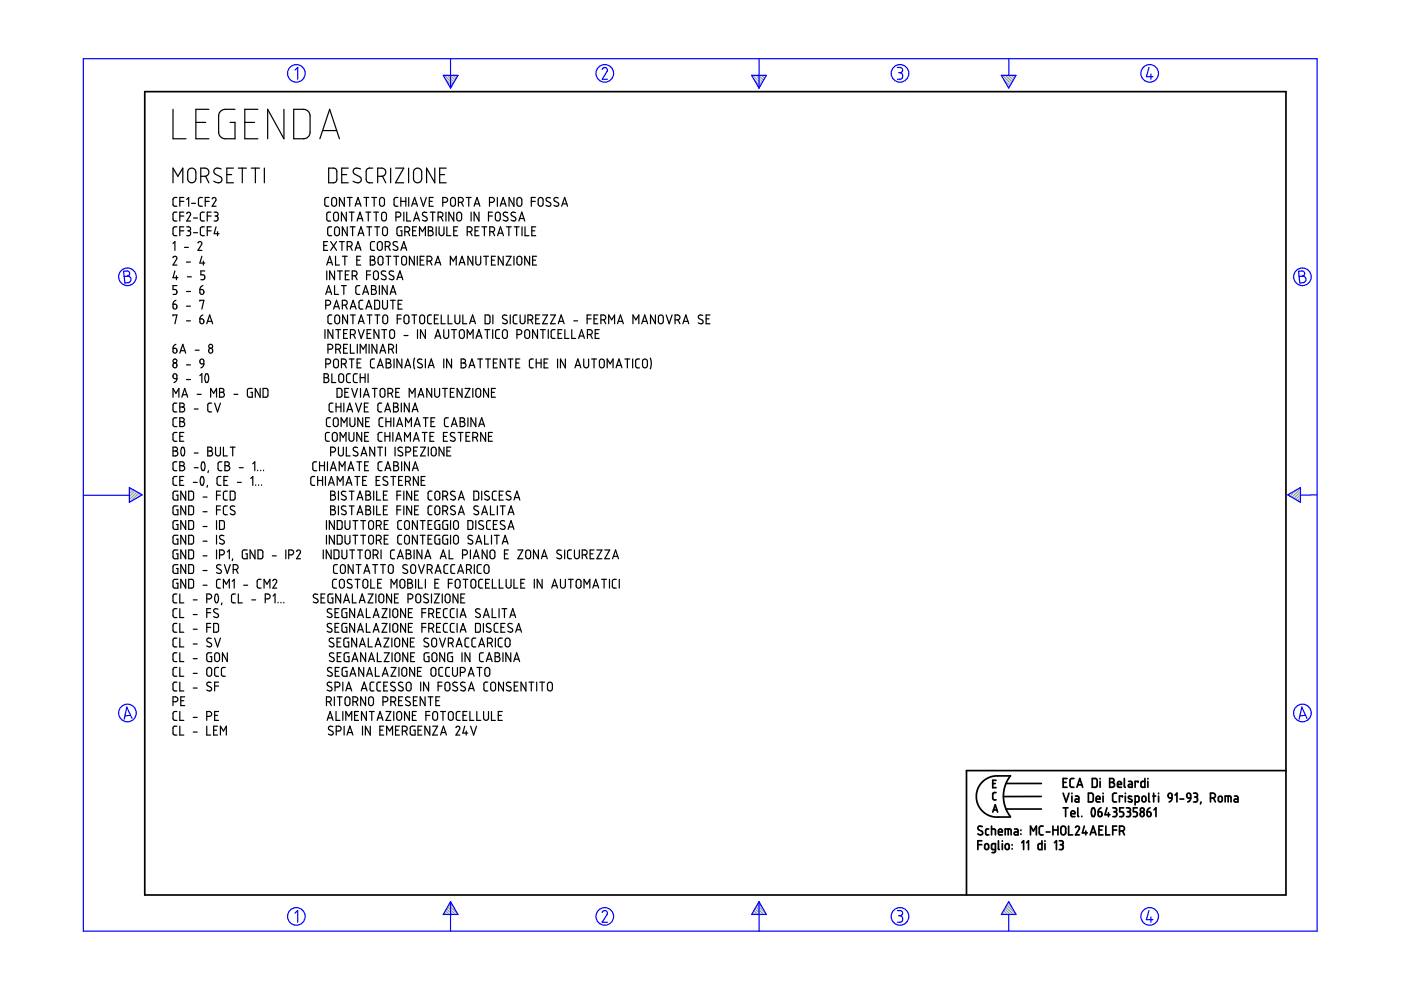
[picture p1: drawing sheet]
<svg xmlns="http://www.w3.org/2000/svg" width="297mm" height="210mm" viewBox="0 0 297 210" stroke-linecap="round" stroke-linejoin="round" font-family="sans-serif">
<g fill="none" stroke="#6c9" stroke-width=".25">
<path d="M94.2 16l1.8 1.8M94.5 16.8l1.3 1.4M94.8 16l1.5 1.4M95.3 18.3l.3 .3M95.5 16l1 1M96.1 16l.6 .6M96.7 16l.3 .2M159.6 16l1.8 1.8M159.9 16.8l1.3 1.4M160.3 16l1.4 1.4M160.7 18.3l.3 .3M160.9 16l1 1"/>
<path d="M161.5 16l.6 .6M162.1 16l.2 .2M212.6 16l1.8 1.8M212.8 16.8l1.3 1.4M213.2 16l1.4 1.4M213.7 18.3l.2 .3M213.8 16l1 1M214.4 16l.7 .6M215.1 16l.2 .2M27.5 103.4h-.1M27.9 103.6l-.5 .4M28.3 103.8l-.9 .9"/>
<path d="M28.7 104.1l-1.3 1.2M29 104.3l-1.6 1.6M29.4 104.5l-1.8 1.9M29.8 104.8l-.8 .8M273.4 104.7l-.3 .3M274.9 103.9l-1.4 1.3M275.7 103.6l-1.8 1.9M275.7 106.1l-.2 .3M275.7 105.5l-.6 .6M275.7 104.9l-1 1M275.7 104.2l-1.4 1.5M94 193.8v.1"/>
<path d="M94.2 193.5l.4 .4M94.4 193.1l.9 .8M94.7 192.7l1.2 1.2M94.9 192.3l1.6 1.6M95.1 191.9l1.9 1.9M95.4 191.5l.8 .8M159.4 193.8v.1M159.6 193.5l.4 .4M159.9 193.1l.8 .8M160.1 192.7l1.2 1.2M160.3 192.3l1.6 1.6M160.5 191.9l1.9 1.9"/>
<path d="M160.8 191.5l.8 .8M212.3 193.8v.1M212.6 193.5l.4 .4M212.8 193.1l.8 .8M213 192.7l1.2 1.2M213.2 192.3l1.6 1.6M213.5 191.9l1.8 1.9M213.7 191.5l.8 .8"/>
</g>
<g fill="none" stroke="#00f" stroke-width=".25">
<path d="M17.7 12.4h261.6v185h-261.6zM62.5 14.9l.6-.6v2.5M94 16h3.1l-1.6 2.7zM95.5 12.4v6.3M127.7 14.7l.5-.4 .5 .3v.5l-1 1.7h1.1M159.4 16h3.1l-1.6 2.7zM160.9 12.4v6.3M190.3 14.3h.7l.3 .3v.6l-.5 .2M190.5 15.4h.3M190.8 15.4l.5 .3v.7l-.3 .4h-.7M212.3 16h3.1l-1.5 2.7zM213.9 12.5v3.5"/>
<path d="M243.6 14.3l-.5 2h1.4M244 15.7v1.1M26.2 57.5l.9-.1 .3 .3 .1 .5-.5 .3 .5 .2 .3 .4-.1 .3-.3 .5-.9 .1zM27 58.5l-.7 .1M275.3 57.5l.9-.1 .3 .3 .1 .5-.5 .3 .5 .2 .3 .4-.1 .4-.2 .3-1 .2zM276.1 58.5l-.7 .1M17.8 105h9.6M27.4 103.4l2.7 1.5-2.7 1.6zM273 104.9l2.7-1.5v3.1zM279.3 104.9l-3.6 .1M27.7 151.7l-1.2 .1M28 152.3l-1.1-2.4-.6 2.6"/>
<path d="M276.8 151.7l-1.2 .1M277.1 152.3l-1.1-2.4-.6 2.6M62.5 193.6l.6-.5v2.4M95.5 191.2v6.2M95.5 191.2l1.6 2.7h-3.1zM127.7 193.5l.1-.3 .5-.1 .5 .4-.1 .4-1 1.6h1.1M160.9 191.2v6.2M160.9 191.2l1.6 2.7h-3.1zM190.3 193.1h.6l.4 .2v.5l-.5 .4M190.5 194.2h.3M190.8 194.2l.5 .3v.7l-.4 .3h-.6M213.9 191.2l1.5 2.7h-3.1z"/>
<path d="M213.9 193.9v3.5M243.6 193.1l-.5 1.9h1.4M244 194.4v1.1"/>
<circle cx="62.8" cy="15.6" r="1.87"/>
<circle cx="128.2" cy="15.6" r="1.87"/>
<circle cx="190.8" cy="15.6" r="1.87"/>
<circle cx="243.8" cy="15.6" r="1.87"/>
<circle cx="27" cy="58.7" r="1.87"/>
<circle cx="276.1" cy="58.7" r="1.87"/>
<circle cx="27" cy="151.2" r="1.87"/>
<circle cx="276.1" cy="151.2" r="1.87"/>
<circle cx="62.8" cy="194.3" r="1.87"/>
<circle cx="128.2" cy="194.3" r="1.87"/>
<circle cx="190.8" cy="194.3" r="1.87"/>
<circle cx="243.8" cy="194.3" r="1.87"/>
</g>
<g fill="none" stroke="#000" stroke-width=".36">
<path d="M30.7 19.4h241.9v170.4h-241.9zM207.3 179.1h.9M208.2 178.3h-.9v1.8M208.3 175.3l-.7-.1-.3 .5 .9 .6 .1 .5-.5 .2-.5-.2M208.9 179l.4-.1 .3 .3v.6l-.3 .3h-.3l-.2-.3zM209.6 175.8h-.4l-.2 .3v.8l.6 .1M210.2 175.8l.8 .1 .1 1.1M210.2 175.2v1.8M210.5 166.1h.5M210.5 172.2l.5-1.6 .5 1.6M210.6 171.7h.8M211.2 168h-.4l-.3 .3v1.1l.7 .2"/>
<path d="M211.2 165.4h-.7v1.6h.7M211.7 176.4h.8l-.2-.6h-.3l-.2 .1-.1 .9 .2 .2h.6M211.7 178.3v1.7l.2 .1M212.5 178.3v.1M212.5 178.9v1.2M213.1 177v-1.2l1.2 .1 .1 1.1M213.2 179l.4-.1 .4 .3v.6l-.3 .3h-.3l-.3-.3zM213.3 166.1h7.5M213.3 171.5h7.5M213.8 175.8v1.2M214.2 164.5h-3.5l-.9 .3-.9 .5-.7 .6-.7 .9-.4 1-.1 1.1 .1 1.1 .4 .9 .7 1 .8 .6 .8 .5 .9 .2h3.5M214.2 164.5l-1 1.7-.5 2.2 .1 1.3 .3 1.3 1.1 2.1"/>
<path d="M214.6 179.1v.1M214.6 179.9v.1M215.1 175.8h.5l.2 .2v1h-.5a.31 .31 0 0 1-.3-.3 .31 .31 0 0 1 .3-.3h.5M216.5 176v.1M216.5 176.8v.1M216.6 178.7l.4-.4v1.8M217.7 178.7l.4-.4v1.8M218.5 177v-1.8l.6 1 .6-1v1.8M220.8 168.9h-8.1M220.9 178.3v1.8h-.7l-.1-.2 .1-.9 .7-.1M221.2 175.2h-.6l-.3 .3 .1 1.3 .8 .2M221.6 178.3v.1"/>
<path d="M221.6 178.9v1.2M221.8 176.4h.8M223.2 175.2v1.8M223.2 176h1.1M223.6 178.7l.4-.4v1.8M224.3 175.2v1.8M224.6 178.3h.6l.2 .2v.4l-.4 .2M224.8 179.1h.2M225 175.4l.5-.2 .4 .3 .1 1.1-.4 .4h-.4l-.3-.3zM225 179.1l.4 .3v.5l-.3 .2h-.5M225.4 165.9h.6M225.4 168.2l.6 1.8 .7-1.8"/>
<path d="M225.4 171.3h1M225.9 171.3v1.8M226.2 165.1h-.8v1.8h.8M226.6 175.2v1.8h.8M227.1 172.5h.8l-.1-.5-.4-.1-.3 .2v.8l.2 .2h.6M227.3 168.2v.1M227.3 168.8v1.2M227.7 165.1h-.6l-.2 .3v1.4l.3 .1h.5M228 168.8h.5l.2 .2v1h-.5a.31 .31 0 0 1-.3-.3 .31 .31 0 0 1 .3-.3h.5M228 175.5l.3-.3 .5 .1v.4l-.8 1.3h.9M228.3 166.9l.6-1.8 .7 1.8M228.5 166.4h.9"/>
<path d="M228.5 171.3v1.7l.2 .1M229.4 173.1h.1M229.9 175.2l-.4 1.4h1M230.2 176.2v.8M230.8 168.2h.7l.3 .3v1.2l-.3 .3h-.7zM231.1 177l.7-1.8 .6 1.8M231.3 176.5h.9M231.6 165.1h.7l.3 .2v1.3l-.2 .3h-.8zM231.6 171.4a.53 .53 0 0 1 .5 .2 .53 .53 0 0 1 .1 .5l-.1 .7a.34 .34 0 0 1-.4 .3 .34 .34 0 0 1-.3-.4v-.6zM232.4 169.4h.8v-.3l-.2-.3-.5 .1-.1 .9 .2 .2h.6M232.8 172.1h.6l.2 .2 .1 .5-.2 .3h-.3l-.3-.1zM233 176h.6"/>
<path d="M233.2 165.1v.1M233.2 165.7v1.2M233.4 171.3l-.4 .3-.2 .5M233.8 175.2h-.8v1.8h.8M233.9 168.2v.1M233.9 168.8v1.2M234.5 175.2v1.8h.8M234.7 171.3l-.4 1.4h1M235 172.3v.8M235.3 165.1h.6l.3 .3-.1 .4-.3 .1 .4 .1 .1 .3-.1 .4-.3 .2h-.6zM235.3 165.9h.5M235.9 176h.8"/>
<path d="M235.9 171.3h.7l.1 .2 .1 .3-.4 .3M236.2 172.1h.2M236.4 172.1l.3 .2 .1 .5-.3 .3h-.6M236.7 168.2h-.5l-.3 .3v1.3l.3 .2h.5M236.7 175.2h-.8v1.8M236.9 166.3h.9l-.2-.5-.3-.1-.3 .1-.1 .9 .2 .2h.7M237.4 176.2h.7l.2-.2 .1-.4-.2-.3-.8-.1v1.8M238 169v-.2h-.7v1.2M238 176.2l.4 .8M238.2 171.3h-.8v.8h.6l.2 .4-.1 .6h-.7M238.4 165.1v1.7l.2 .1M238.6 168.2v.1"/>
<path d="M238.6 168.8v1.2M238.8 171.3h.5l.3 .2v.4l-.3 .2M239.1 172.1h.2M239.3 172.1l.4 .3-.1 .5-.2 .2h-.6M239.3 165.7h.5l.3 .2v1h-.6a.31 .31 0 0 1-.3-.3 .31 .31 0 0 1 .3-.3h.6M239.9 168.9l-.2-.1a.29 .29 0 0 0-.4 .1 .29 .29 0 0 0 .1 .4l.5 .2a.33 .33 0 0 1 0 .5 .33 .33 0 0 1-.5 0l-.2-.1M240.7 170l.7-.1 .1-.9-.2-.2h-.6v1.9M241.1 171.3h-.8v.8h.6l.2 .3-.1 .7h-.7M241.3 165.9v-.2h-.6v1.2M241.9 172.3l.2-.2 .4 .2 .1 .5-.1 .2-.4 .1-.2-.1zM242.2 169l.2-.2 .4 .1 .2 .8-.2 .2-.4 .1-.3-.2zM242.7 165.1v1.8h-.6l-.2-.2 .1-.9 .2-.1h.5"/>
<path d="M243.2 172.1l.7 .2v.7l-.4 .1-.2-.1zM243.4 165.1v.1M243.4 165.7v1.2M243.6 168.2v1.6l.2 .2M243.8 171.3l-.4 .3-.2 .5M244.4 168.8h.6M244.6 168.2v1.8M244.7 171.7l.4-.4v1.8M245.6 168.2v.1M245.6 168.8v1.2M247.7 168.4l.3-.2 .4 .1 .1 .9-.7-.1zM248.5 169.2l-.2 .5-.4 .3"/>
<path d="M249.1 168.6l.4-.4v1.8M250.2 169.4h.8M251.7 168.3l.3-.1 .3 .1 .2 .9h-.6l-.2-.2zM252.5 169.2l-.2 .5-.5 .3M253.1 168.2l.7 .1 .1 .4-.4 .3M253.3 169h.2M253.5 169l.4 .2v.5l-.2 .3h-.6M254.6 170l-.1 .5M256.6 169.2l.9-.1 .2-.3-.1-.4-.4-.2h-.6v1.8M257.3 169.2l.4 .8M258.4 169l.2-.2 .4 .1 .1 .8-.1 .2-.4 .1-.3-.2zM259.8 170v-1.2l1.1 .1 .1 1.1"/>
<path d="M260.4 168.8v1.2M261.7 168.8h.6l.2 .3v.9h-.6a.31 .31 0 0 1-.3-.3 .31 .31 0 0 1 .3-.3h.6M272.6 163.4h-67.7v26.4M211.1 180.1l-.8-.1-.1-.9 .2-.2h.7v1.6l-.3 .2-.5 .1"/>
<circle cx="242.2" cy="171.7" r=".42"/>
</g>
<g fill="none" stroke="#000" stroke-width=".25">
<path d="M36.7 23.2v6.2h2.7M36.7 38.8v-3.2l1 1.8 1.1-1.8v3.2M40.1 35.9l.4-.3 .5 .1 .5 .6v1.8l-.2 .4-.4 .2h-.5l-.6-.5v-1.8zM41.5 26h2.1M42.6 37.4h1l.5-.3 .2-.8-.3-.5-.4-.2h-1v3.2M43.6 37.4l.7 1.4M44.3 23.2h-2.8v6.2h2.8M46.9 35.8l-1.1-.1-.3 .2-.2 .5 .3 .5 1.3 .7 .2 .4-.2 .5-.3 .2-.4 .1-.9-.4M48.1 37h1M49.5 35.6h-1.4v3.2h1.4M49.8 23.2h-2.4l-.5 .2-.4 .5-.1 .6v3.8l.2 .5 .5 .5 .5 .1h2.2v-3.4h-1M50.5 35.6h1.7"/>
<path d="M51.4 35.6v3.2M51.9 26h2.1M53.3 35.6h1.7M54.1 35.6v3.2M54.7 23.2h-2.8v6.2h2.8M56 35.6v3.2M60.2 23.2v6.2l-3.5-6.2v6.2M62.3 23.2l2.5 .1 .4 .2 .4 .5 .1 4.3-.3 .6-.5 .4-2.6 .1zM67.8 29.4l2.1-6.2 2.1 6.2M68.4 27.7h3M69.7 35.6h1.1l.6 .5v2.2l-.5 .4-1.2 .1zM72.5 37h1"/>
<path d="M73.8 35.6h-1.3v3.2h1.3M76.4 35.8l-1-.1-.4 .2-.1 .5 .2 .5 1.4 .7 .1 .4-.1 .5-.4 .2-.4 .1-.8-.4M79 35.6l-.9 .1-.3 .2-.2 .4 .1 2.1 .5 .4h.8M80.1 37.4h1l.5-.3 .2-.8-.3-.5-.4-.2h-1v3.2M81.1 37.4l.7 1.4M82.8 35.6v3.2M83.9 35.6h1.7l-1.7 3.2h1.7M86.6 35.6v3.2M87.8 36l.4-.3 .5-.1 .4 .2 .3 .4v1.9l-.6 .6h-.6l-.5-.5v-1.8zM92.2 35.6v3.2l-1.8-3.2v3.2M93.2 37h1.1M94.6 35.6h-1.4v3.2h1.4"/>
<path d="M36.7 54.6l.3-.3 .4 .2 .1 .4-.8 1.3h.8M36.7 51.6l.4-.4v1.9M37.1 57.4l-.4 1.5h1M37.4 58.5v.8M37.5 41.9h-.5l-.3 .3v1.3l.3 .2h.5M37.5 45h-.5l-.3 .3v1.3l.2 .2 .6 .1M37.5 48.1h-.5l-.3 .3v1.4l.2 .1 .6 .1M38.1 42.7h.9M38.1 45.8h.9M38.1 48.9h.9M39 41.9h-.9v1.8M39 45h-.9v1.9"/>
<path d="M39 48.1h-.9v1.9M39.1 52.5h.8M39.5 55.6h.9M39.6 45.3l.3-.3 .5 .2v.4l-.8 1.3h.8M39.6 48.1h.5l.3 .2v.4l-.4 .2M39.6 42.3l.4-.4v1.8M39.7 58.7h.9M39.8 48.9h.2M40 48.9l.4 .3v.5l-.3 .3h-.5M40.6 43.1h.8M41 46.2h.9M41 49.3h.9"/>
<path d="M42 51.5l.3-.3 .4 .2 .1 .3-.8 1.4h.8M42.8 54.3l-.4 1.5h1M42.9 41.9h-.5l-.3 .3v1.3l.3 .2h.5M43.1 55.4v.8M43.3 45h-.5l-.3 .4v1.2l.2 .2 .6 .1M43.3 48.1h-.5l-.3 .4v1.3l.2 .1 .6 .1M43.4 57.4h-.8v.9h.6l.2 .3-.1 .6-.7 .1M43.5 42.7h.9M43.9 45.8h.9M43.9 48.9h.9M44.4 41.9h-.9v1.8M44.8 45h-.9v1.9"/>
<path d="M44.8 48.1h-.9v1.9M45 42.2l.3-.3 .5 .2v.4l-.8 1.2h.8M45.4 45h.5l.3 .3-.1 .4-.3 .1M45.6 45.8h.2M45.8 45.8l.4 .3v.5l-.3 .2-.5 .1M45.8 48.1l-.4 1.5h1M46.1 49.1v.9M68.6 52h.7M69.3 57.4v1.9M69.3 56.2l.6-1.9 .6 1.9M69.4 55.7h.9M69.5 51.2h-.9v1.9h.9"/>
<path d="M69.7 41.9h-.5l-.3 .3v1.4l.3 .1h.5M70.1 45h-.5l-.3 .3v1.3l.3 .2 .5 .1M70.1 51.2l1.3 1.9M70.3 48.1h-.5l-.3 .4v1.3l.2 .1 .6 .1M70.4 42.1l.5-.2 .4 .3v1.2l-.3 .3-.5-.1-.2-.3zM70.8 45.2l.5-.2 .4 .3 .1 1.1-.4 .4h-.3l-.4-.3zM70.9 57.4v1.9l-1-1.9v1.9M71.1 48.2l.5-.1 .3 .4 .1 1.1-.4 .4-.4-.1-.2-.3-.1-1zM71.1 54.3v1.9h.9M71.4 51.2l-1.3 1.9M71.5 57.4h1.1M72 51.2h1"/>
<path d="M72.1 57.4v1.9M72.5 51.2v1.9M72.6 54.3h1M73 41.9v1.8l-1-1.8v1.8M73.1 54.3v1.9M73.2 58.3h.6M73.4 45v1.9l-1-1.9v1.9M73.6 52.3l.9-.1 .2-.4-.2-.4-.2-.2h-.7v1.9M73.6 41.9h1.1M73.6 48.1v1.9l-1-1.9v1.9M74 45h1.1M74 57.4h-.8v1.9h.8"/>
<path d="M74.1 41.9v1.8M74.3 48.1h1M74.3 52.2l.4 .9M74.6 45v1.9M74.7 58.5h.5l.4-.2 .1-.4-.2-.3-.8-.2v1.9M74.8 48.1v1.9M75.3 43.7l.6-1.8 .6 1.8M75.3 53.1l.6-1.9 .6 1.9M75.3 58.5l.4 .8M75.5 43.2h.9M75.5 52.6h.9M75.6 55.2h.7"/>
<path d="M75.7 46.9l.6-1.9 .6 1.9M75.9 46.3h.9M75.9 50l.6-1.9 .7 1.9M76.1 49.4h.9M76.5 54.3h-.9v1.9h.9M77.2 41.9h1M77.6 45h1M77.7 41.9v1.8M77.7 58.3h.8M77.8 48.1h1M78.1 45v1.9M78.3 48.1v1.9"/>
<path d="M78.5 54.3h.6l.3 .3-.1 .4-.3 .2h.3l.2 .4-.1 .4-.2 .2h-.7zM78.5 55.2h.5M78.5 57.4h-.8v1.9M78.8 41.9h1.1M79.2 45h1.1M79.3 57.7l.5-.3 .4 .4v1.1l-.3 .4-.5-.1-.2-.3zM79.3 41.9v1.8M79.4 51.2h-.6l-.3 .4 .1 1.3 .2 .2h.6M79.4 48.1h1.1M79.8 45v1.9M80 48.1v1.9M80.1 51.4l.6-.2 .3 .4v1.1l-.3 .4-.4-.1-.3-.3z"/>
<path d="M80.3 54.5l.5-.2 .4 .4v1.1l-.4 .4h-.3l-.3-.3v-1.1zM80.6 42l.4-.1 .5 .3v1.1l-.3 .4h-.3l-.4-.3v-1.1zM81 45.2l.5-.2 .4 .3v1.1l-.3 .4h-.3l-.4-.3zM81.2 48.3l.4-.2 .5 .3v1.2l-.3 .4-.4-.1-.3-.3zM81.7 52.3l.9-.2 .1-.4-.2-.4-.8-.1v1.9M81.8 57.6l-.7-.1-.3 .4 .2 .3 .8 .4v.5l-.5 .2-.5-.2M81.8 54.3h1.1M82.3 52.2l.4 .9M82.3 54.3v1.9M83.4 57.6l-.6-.1-.3 .5 .2 .2 .8 .4v.5l-.5 .2-.5-.2M83.5 54.3h1M83.9 46l1-.1 .1-.3-.1-.4-.4-.2h-.6v1.9"/>
<path d="M84 54.3v1.9M84.2 59.3l.6-1.9 .6 1.9M84.3 51.3l-.7-.1-.3 .5 .2 .2 .8 .5v.5l-.3 .2-.7-.2M84.3 58.8h.9M84.4 41.9h-.6l-.3 .3 .1 1.3 .3 .2h.5M85 42.7h1M85 41.9v1.8M85 53.1l.6-1.9 .6 1.9M85.2 52.6h.9M85.2 48.1h-.7l-.3 .3v1.2l.2 .3 .8 .1v-1.1h-.3M85.2 54.5l.6-.2 .4 .4v1l-.4 .5-.4-.1-.2-.3zM85.6 45v1.9"/>
<path d="M85.8 49.1l.9-.1 .2-.3-.1-.4-.3-.2h-.7v1.9M86 41.9v1.8M86.2 45v1.9h.9M86.4 49.1l.5 .9M86.7 41.9v1.8M87.3 43.7l.6-1.8 .6 1.8M87.5 43.2h.8M87.5 48.9h.6M87.7 46.9l.6-1.9 .6 1.9M87.8 54.3v1.9l-1-1.9v1.9M87.9 46.3h.9M88.3 48.1h-.8v1.9h.8"/>
<path d="M88.5 54.3v1.9M88.9 50v-1.9l.7 1 .6-1v1.9M89.1 55.2h.6M89.2 41.9l.6 1.8 .6-1.8M89.9 54.3h-.8v1.9h.8M90.5 45.1l-.6-.1-.3 .5 .1 .2 .8 .4 .1 .5-.4 .3-.6-.2M90.6 55.4h.5l.4-.3 .1-.3-.2-.4-.8-.1v1.9M90.8 48.1h.6l.3 .3v.4l-.4 .1 .3 .1 .2 .3v.4l-.3 .2-.7 .1zM90.8 48.9h.5M91 42.7h.6M91.2 55.4l.4 .8M91.2 45h1.1"/>
<path d="M91.7 45v1.9M91.8 41.9h-.8v1.8h.8M92.2 56.2l.6-1.9 .7 1.9M92.4 55.7h.9M92.5 48.1v1.9M92.9 46l.9-.1 .1-.5-.1-.3-.9-.1v1.9M93.1 48.1v1.4l.1 .3 .4 .2 .5-.3v-1.6M93.5 46l.4 .9M93.9 42.9l.8-.1 .2-.4-.1-.3-.4-.2h-.5v1.8M94.6 45v1.9M94.7 48.1v1.9h.9M95.5 56.2v-1.9l.6 1.1 .6-1.1v1.9"/>
<path d="M95.7 42l.6-.1 .3 .4v1l-.4 .4h-.3l-.3-.3-.1-1.1zM96.2 45v1.9l-1-1.9v1.9M96.2 48.9h.6M96.9 45.2l.5-.2 .4 .3 .1 1.2-.4 .3h-.3l-.3-.2zM97 48.1h-.8v1.9h.8M97.2 42.9l.9-.1 .1-.4-.1-.3-.3-.2h-.6v1.8M97.3 56.2l.7-1.9 .6 1.9M97.5 55.7h.9M97.8 42.9l.4 .8M98.8 41.9h1.1M99.1 49.1h.6l.3-.2 .1-.4-.2-.3-.8-.1v1.9M99.4 41.9v1.8"/>
<path d="M99.7 49.1l.4 .9M99.9 45v1.9M100.2 54.3v1.9l-1-1.9v1.9M100.5 43.7l.6-1.8 .6 1.8M100.7 43.2h.9M100.7 48.9h.6M100.9 54.3v1.5l.4 .4 .5-.2 .1-.2v-1.5M101.6 45v1.9l-1.1-1.9v1.9M101.6 48.1h-.9v1.9h.9M102.2 48.1h1M102.5 54.3h1.1M102.7 48.1v1.9"/>
<path d="M103.1 54.3v1.9M103.6 45.8h.8M103.8 42.9h.6l.3-.2 .1-.4-.1-.3-.9-.1v1.8M103.8 49.1l.9-.1 .2-.4-.1-.3-.3-.2h-.7v1.9M104.2 55.2h.6M104.4 45h-.8v1.9M104.5 49.1l.4 .9M105 54.3h-.8v1.9h.8M105.2 45.1l.6-.1 .2 .3 .1 1.1-.4 .4h-.3l-.3-.3-.1-1.1zM105.5 41.9v1.8M105.5 50l.6-1.9 .6 1.9M105.7 49.4h.9"/>
<path d="M106.1 43.7l.6-1.8 .6 1.8M106.2 43.2h.9M106.7 54.3v1.9l-1.1-1.9v1.9M107.3 54.3h1.1l-1.1 1.9h1.1M107.4 48.1h1M107.6 45.1l-.6-.1-.3 .4 .1 .3 .8 .4 .1 .6-.4 .2-.6-.2M107.9 48.1v1.9M109 41.9v1.8l-1.1-1.8v1.8M109 54.3v1.9M109 48.1h1.1M109.3 45.1l-.7-.1-.2 .5 .1 .2 .8 .5 .1 .4-.4 .3-.6-.2M109.5 48.1v1.9"/>
<path d="M109.7 42.1l.5-.2 .4 .3v1.1l-.3 .4h-.4l-.3-.4zM109.7 54.5l.6-.2 .3 .3v1.1l-.3 .5-.4-.1-.3-.3zM110 46.9l.6-1.9 .7 1.9M110.2 46.3h.9M110.7 48.1v1.9M111.3 48.1v1.9h.8M112.3 54.3v1.9l-1-1.9v1.9M112.6 42.7h.9M112.8 48.9h.6M112.9 55.2h.6M113.5 41.9h-.9v1.8M113.6 48.1h-.8v1.9h.8"/>
<path d="M113.7 54.3h-.8v1.9h.8M114.3 42l.4-.1 .4 .3v1.1l-.3 .4h-.3l-.4-.3v-1.1zM116.7 42l-.6-.1-.3 .4 .2 .3 .7 .4 .1 .5-.3 .2-.7-.2M118.4 42l-.7-.1-.3 .5 .2 .2 .8 .5v.5l-.5 .1-.5-.2M119.1 43.7l.6-1.8 .6 1.8M119.3 43.2h.9M36.7 64.5l.7 .1 .1 .6-.1 .2-.4 .1-.3-.1zM36.7 73.9l.7 .1 .1 .5-.1 .3-.3 .1-.3-.2zM36.7 67v-.2h.8l-.4 1.8M36.7 77.1l.3-.1 .4 .1 .1 .6-.2 .2h-.5zM36.8 79.4l.4-.2 .2 .2 .1 .9-.7-.2-.1-.5zM37.3 63.7l-.4 .3-.2 .5"/>
<path d="M37.3 73l-.4 .3-.2 .6M37.5 60.6h-.8v.8h.5l.3 .3-.2 .7h-.6M38.1 74.9l.7-1.9 .6 1.9M38.3 74.4h.9M39.5 61.8h.9M39.5 64.9h.9M39.5 68h.9M39.5 77.4h.9M41.4 74.3h.8M42.4 61.4l.7 .2 .1 .4-.1 .3-.4 .1-.2-.1zM42.4 67.6l.7 .2 .1 .5-.1 .2-.4 .1-.2-.1zM42.4 63.9v-.2h.8l-.4 1.8"/>
<path d="M42.4 79.7l.4-.5v1.9M42.5 76.3l.3-.2 .3 .2 .1 .9-.7-.2zM43 60.6l-.4 .2-.2 .6M43 66.8l-.4 .3-.2 .5M43.2 77.2l-.1 .4-.5 .4M43.6 79.3a.61 .61 0 0 1 .7 .9l-.2 .6a.35 .35 0 0 1-.4 .3 .35 .35 0 0 1-.2-.5l-.1-.7zM43.8 68.6l.6-1.8 .7 1.8M44 68.1h.9M44.3 74l.3-.1 .4 .1 .1 .5-.2 .3-.3 .1-.3-.2zM68.7 79.2h.6l.3 .3v.3l-.4 .3 .4 .1 .1 .4-.3 .5h-.7zM68.9 69.9v1.9M69.1 64.7l.8-.1 .2-.4-.1-.4-.3-.1h-.6v1.8"/>
<path d="M69.1 77.2l.8-.2 .2-.3-.1-.4-.3-.2h-.6v1.9M69.1 62.4l.6-1.8 .6 1.8M69.2 61.9h.9M69.5 74l.9-.1 .2-.3-.1-.4-.3-.2h-.7v1.9M70.4 66.8h-.6l-.3 .3 .1 1.3 .2 .2h.6M70.4 79.2v1.9h.8M70.6 69.9v1.9l-1.1-1.9v1.9M70.7 65.5l.7-1.8 .6 1.8M70.8 76.3l.6-.2 .3 .4 .1 1.1-.4 .4-.4-.1-.3-.3zM70.9 65h.9M70.9 60.6v1.8h.9M71.1 66.9l.4-.1 .5 .3v1.1l-.3 .4h-.4l-.3-.3v-1z"/>
<path d="M71.2 74l.9-.1 .1-.3-.1-.4-.2-.2h-.7v1.9M71.2 69.9h1M71.7 69.9v1.9M71.8 74l.4 .9M71.9 79.4l.6-.2 .3 .3 .1 1.1-.4 .5-.4-.1-.3-.3zM72.4 77.2l.9-.2 .1-.3-.1-.4-.3-.2h-.6v1.9M72.4 60.6h1M72.6 64.7l.8-.1 .2-.3-.1-.5-.3-.1h-.6v1.8M72.9 70.7h.6M72.9 73.9h.6M72.9 60.6v1.8M73 77.2l.4 .8"/>
<path d="M73.2 64.7l.4 .8M73.7 69.9h-.8v1.9h.8M73.7 73h-.8v1.9h.8M73.7 66.8v1.8l-1.1-1.8v1.8M74 76.1h1.1M74.3 65.5l.6-1.8 .6 1.8M74.3 70.9l.9-.1 .1-.3-.1-.4-.3-.2h-.6v1.9M74.3 79.2h-.5l-.3 .4v1.3l.2 .2h.6M74.3 66.8h1M74.3 73v1.9h.8M74.4 65h.9M74.6 76.1v1.9"/>
<path d="M74.8 66.8v1.8M74.9 70.9l.4 .9M75.7 77h.6M75.8 79.2h-.6l-.3 .3 .1 1.4 .2 .2h.6M75.8 73v1.9M76 68.6l.6-1.8 .6 1.8M76 69.9l.6 1.9 .6-1.9M76.1 68.1h.9M76.3 60.6h-.6l-.3 .4 .1 1.3 .3 .1h.5M76.4 74.9v-1.9l.6 1 .6-1v1.9M76.4 79.2v1.9M76.5 76.1h-.8v1.9h.8"/>
<path d="M76.9 62.4l.6-1.8 .6 1.8M76.9 63.7h-.6l-.2 .3v1.3l.3 .2h.5M77.1 61.9h.9M77.4 79.2v1.9M77.6 65.5l.6-1.8 .6 1.8M77.7 65h1M77.8 66.8h1.1M77.8 70.7h.7M78 79.2v1.9M78.3 73v1.9M78.4 66.8v1.8M78.7 69.9h-.9v1.9h.9"/>
<path d="M78.8 60.6h.6l.3 .3-.1 .4-.3 .1h.2l.3 .4-.1 .4-.2 .2h-.7zM78.8 61.4h.5M79.4 76.1h-.6l-.3 .4 .1 1.3 .2 .2h.6M79.4 63.7h.8l.3 .2v1.3l-.3 .3h-.8zM79.5 66.8h1M79.9 73v1.9l-1-1.9v1.9M80 66.8v1.8M80 78l.6-1.9 .7 1.9M80.2 77.5h.9M80.3 69.9v1.9l-1-1.9v1.9M80.4 60.6v1.8M80.5 74.9l.7-1.9 .6 1.9"/>
<path d="M80.7 74.4h.9M80.9 69.9h1.1M81.1 63.7v1.5l.4 .3 .4-.1 .2-.2v-1.5M81.2 67l.5-.2 .5 .3v1.1l-.3 .4h-.4l-.3-.3zM81.5 69.9v1.9M81.9 76.1h.6l.3 .3v.3l-.4 .3 .3 .1 .2 .3v.2l-.3 .4h-.7zM81.9 77h.5M82.1 60.6v1.8l-1.1-1.8v1.8M82.4 74h.6l.4-.2v-.4l-.1-.2-.9-.2v1.9M82.7 70.1l.5-.2 .4 .3 .1 1.1-.4 .4h-.4l-.3-.3zM82.7 62.4l.6-1.8 .6 1.8M82.8 63.7h1"/>
<path d="M82.9 61.9h.9M83 74l.4 .9M83.3 63.7v1.8M83.5 76.1v1.9M84.1 73v1.9M84.2 67.6h.8M84.4 64.5h.6M85 66.8h-.8v1.8M85.2 76.1v1.9l-1-1.9v1.9M85.3 63.7h-.9v1.8h.9M85.7 71.1h.8M85.8 66.9l.4-.1 .5 .3v1.1l-.3 .4h-.4l-.3-.3v-1z"/>
<path d="M85.8 78l.6-1.9 .7 1.9M86 77.5h.9M87.3 66.8h1.1M87.8 66.8v1.8M87.9 75.9l-.2 .9 .2 1.4M88.5 69.9v1.9M89.1 66.9l.6-.1 .3 .4v1l-.3 .4h-.4l-.3-.3v-1.1zM89.5 76.2l-.7-.1-.3 .5 .3 .3 .7 .4v.5l-.3 .2-.7-.2M90.2 69.9v1.9l-1-1.9v1.9M90.2 76.1v1.9M90.8 78l.6-1.9 .7 1.9M91 77.5h.9"/>
<path d="M91.5 66.8h-.5l-.3 .3v1.3l.3 .2h.5M92.1 67.6h.6M92.2 71.8l.6-1.9 .7 1.9M92.4 71.2h.9M92.9 66.8h-.8v1.8h.8M93.6 66.8v1.8h.8M94.1 69.9v1.5l.4 .4 .4-.1 .2-.3v-1.5M94.1 76.1v1.9M95 66.8v1.8h.8M95.7 76.1v1.9l-1-1.9v1.9M95.7 69.9h1.1M96.3 69.9v1.9"/>
<path d="M96.5 66.8v1.4l.1 .3 .3 .1h.4l.2-.3v-1.5M97.5 70.1l.5-.2 .4 .3v1.2l-.3 .3-.3 .1-.4-.3zM97.8 76.1h.6l.3 .2v.4l-.4 .3 .3 .1 .2 .2-.1 .4-.2 .3h-.7zM97.8 77h.5M98.1 66.8v1.8h.9M99.1 71.8v-1.9l.6 1 .6-1v1.9M99.4 78l.7-1.9 .6 1.9M99.6 68.6l.6-1.8 .6 1.8M99.6 77.5h.9M99.8 68.1h.8M100.9 71.8l.7-1.9 .6 1.9M101.1 71.2h.9"/>
<path d="M101.3 76.1h1M101.8 76.1v1.9M102.8 69.9h1M102.8 66.8h.8l.3 .3v1.2l-.3 .3h-.8zM103 76.1h1M103.3 69.9v1.9M103.5 76.1v1.9M104.5 69.9v1.9M104.5 66.8v1.8M104.6 77h.6M105.5 76.1h-.9v1.9h.9M105.9 69.9h-.5l-.3 .4v1.2l.2 .2 .6 .1"/>
<path d="M106.6 70.1l.5-.2 .4 .4 .1 1.1-.3 .3-.4 .1-.3-.4zM107.1 76.1v1.9l-1-1.9v1.9M107.5 66.9l-.6-.1-.3 .1-.1 .4 .2 .2 .8 .5v.5l-.5 .1-.5-.1M107.7 76.1h1.1M108.2 66.8v1.8M108.2 76.1v1.9M109.4 77h.6M109.6 70.9l.9-.1 .1-.3-.1-.4-.3-.2h-.6v1.9M109.6 66.8h-.4l-.4 .3 .1 1.4 .2 .1h.5M110.2 76.1h-.8v1.9h.8M110.3 66.8v1.5l.4 .3h.4l.2-.3v-1.5M111.4 70.1l.4-.2 .5 .4v1.1l-.3 .3-.4 .1-.3-.4v-1z"/>
<path d="M111.9 67.8l.9-.1 .2-.3-.2-.5-.9-.1v1.8M112.5 67.8l.5 .8M113.1 76.1h-.6l-.3 .3 .1 1.4 .2 .2h.6M113.6 67.6h.6M113.7 77h1M113.7 76.1v1.9M114 69.9v1.9l-1.1-1.9v1.9M114.4 66.8h-.8v1.8h.8M114.6 69.9h1M114.7 76.1v1.9M115 66.8h1.1l-1.1 1.8h1.1M115.1 69.9v1.9"/>
<path d="M115.4 77h.6M116.2 76.1h-.8v1.9h.8M116.2 69.9v1.9M116.7 66.8h1.1l-1.1 1.8h1.1M117.7 69.9h-.5l-.3 .4v1.2l.2 .2 .6 .1M118.2 76.1v1.9M118.3 70.7h.6M118.4 68.6l.6-1.8 .6 1.8M118.5 68.1h.9M119.1 69.9h-.8v1.9h.8M119.8 69.9v1.9h.8M119.9 76.1v1.9l-1.1-1.9v1.9"/>
<path d="M121.2 69.9v1.9h.8M121.6 68h.9M121.9 78l.6-1.9 .6 1.9M122.1 77.5h.9M122.7 71.8l.6-1.9 .6 1.9M122.9 71.2h.8M123.8 76.1v1.5l.1 .2 .3 .2 .4-.1 .2-.3v-1.5M124.5 67.6h.8M124.5 70.9l.9-.1 .2-.3-.2-.5-.9-.1v1.9M125.2 70.9l.4 .9M125.3 66.8h-.8v1.8M125.4 76.1h1.1"/>
<path d="M125.9 67.6h.7M125.9 76.1v1.9M126.2 70.7h.6M126.8 66.8h-.9v1.8h.9M127 69.9h-.8v1.9h.8M127.3 76.2l.4-.1 .4 .4v1.1l-.3 .4-.5-.1-.2-.3v-1zM127.4 67.8h.7l.3-.2v-.5l-.2-.3h-.8v1.8M128 67.8l.4 .8M128.7 78v-1.9l.7 1.1 .6-1.1v1.9M129.1 68.6v-1.8l.6 1 .6-1v1.8M130.6 78l.6-1.9 .7 1.9M130.8 77.5h.9"/>
<path d="M130.9 68.6l.7-1.8 .6 1.8M131.1 68.1h.9M132.5 76.1h1M133 76.1v1.9M134.1 76.1v1.9M134.2 68.6v-1.8l.6 1 .6-1v1.8M135.6 76.1h-.5l-.3 .3v1.4l.2 .2h.6M136.1 68.6l.6-1.8 .6 1.8M136.2 68.1h.9M136.4 76.2l.5-.1 .3 .3v1.2l-.3 .4-.5-.1-.2-.3v-1.1zM137.9 75.9l.2 1-.2 1.3M139 66.8v1.8l-1.1-1.8v1.8"/>
<path d="M139.7 67l.5-.2 .4 .3v1.1l-.3 .4h-.4l-.3-.3zM141.2 66.8l.7 1.8 .6-1.8M143.1 67.8h.7l.3-.2v-.5l-.2-.3h-.8v1.8M143.7 67.8l.5 .8M144.8 68.6l.6-1.8 .6 1.8M144.9 68.1h1M149 66.9l-.6-.1-.3 .2v.3l.9 .7v.5l-.5 .1-.4-.1M149.7 67.6h.6M150.5 66.8h-.8v1.8h.8M36.7 94.8h.6l.3 .3-.1 .4-.3 .1 .5 .4v.4l-.3 .2-.7 .1zM36.7 84.2v-1.8l.6 1 .6-1v1.8M36.7 95.6h.5"/>
<path d="M37.5 80.3l-.1 .5-.5 .3M37.5 85.5h-.6l-.2 .3v1.4l.8 .1M37.5 88.6h-.5l-.3 .3v1.4l.3 .1h.5M37.5 91.7h-.5l-.3 .3 .1 1.4 .7 .2M37.5 97.9h-.5l-.3 .3v1.3l.2 .3h.6M38.1 85.5h.7l.3 .3-.1 .3-.3 .2 .2 .1 .3 .3-.1 .4-.3 .2h-.7zM38.1 88.6h.7l.3 .3-.1 .3-.3 .2 .3 .1 .2 .3-.1 .4-.3 .2h-.7zM38.1 97.9h.7l.3 .3-.1 .4-.3 .1 .3 .2 .2 .3-.3 .6h-.8zM38.1 86.3h.6M38.1 89.4h.6M38.1 92.5h.7M38.1 98.7h.6"/>
<path d="M38.5 94.9a.59 .59 0 0 1 .7 .8l-.1 .7a.36 .36 0 0 1-.5 .2 .36 .36 0 0 1-.2-.5l-.1-.5zM38.5 84.2l.7-1.8 .6 1.8M38.7 83.7h.9M39 91.7h-.9v1.9h.9M39.5 80.5h.9M41.2 86.7h.8M41.2 96.1h.8M41.2 99.2h.8M41.8 83.6h.9M42.8 98a.55 .55 0 0 1 .6 .2 .55 .55 0 0 1 .1 .6l-.1 .6a.37 .37 0 0 1-.5 .4 .37 .37 0 0 1-.2-.5v-.7zM44 94.8h.6l.4 .3-.1 .4-.3 .1 .3 .2 .2 .3-.3 .5-.8 .1zM44 95.6h.6"/>
<path d="M44.2 99.8l-.1 .4M44.7 84.2v-1.8l.6 1 .6-1v1.8M44.9 85.5h-.6l-.3 .3 .1 1.4 .8 .1M45.5 85.5l.6 1.8 .6-1.8M45.7 94.8v1.4l.4 .5 .4-.1 .2-.2v-1.6M46.5 82.4h.7l.2 .2v.4l-.3 .2 .4 .2 .1 .3-.4 .5h-.7zM46.5 83.2h.6M47.1 97.9h-.6l-.3 .3v1.3l.3 .3h.6M47.4 94.8v1.9h.8M47.7 97.9h.6l.3 .2-.1 .5-.3 .1 .3 .2 .2 .4-.3 .5h-.7zM47.7 98.7h.5M48.8 94.8h1"/>
<path d="M49.3 94.8v1.9M49.6 83.6h.8M50.7 99.2h.9M53.5 82.4h-.8l-.2 .2v1.2l.2 .4h.8v-1h-.3M53.6 98.3l.4-.4v1.9M54.6 99.7v.1M55.2 82.4v1.8l-1.1-1.8v1.8M55.3 99.7v.1M55.8 82.4h.7l.3 .3v1.2l-.3 .3h-.7zM55.9 99.7v.1M67.1 97.9h-.5l-.3 .3v1.3l.2 .3h.6M67.8 98.7h1"/>
<path d="M67.8 97.9v1.9M68.7 80.1h.5M68.8 97.9v1.9M69.4 97.9v1.9M69.8 91.7h-.5l-.3 .4v1.2l.3 .3h.5M70 88.6h-.6l-.2 .3v1.2l.3 .3h.5M70 99.8l.7-1.9 .6 1.9M70.1 95.8l.9-.1 .1-.3-.1-.4-.3-.2h-.6v1.9M70.2 99.3h.9M70.6 85.5h-.6l-.2 .3 .1 1.4 .7 .1M70.6 91.8l.5-.1 .4 .4v1.1l-.4 .4-.4-.1-.2-.3v-1.1zM70.8 88.8l.5-.2 .4 .3v1.1l-.4 .4-.5-.1-.1-.2z"/>
<path d="M71.2 86.3h1.1M71.2 85.5v1.8M71.5 82.4h.7l.3 .2v1.2l-.3 .4h-.7zM71.8 94.8v1.4l.3 .5 .5-.1 .2-.2v-1.6M71.9 99.8v-1.9l.6 1.1 .7-1.1v1.9M72.1 93.6v-1.9l.6 1 .7-1v1.9M72.3 85.5v1.8M72.3 90.4v-1.8l.7 1 .6-1v1.8M72.9 85.5v1.8M73.1 83.2h.6M73.4 94.8v1.9h.9M73.5 87.3l.6-1.8 .7 1.8"/>
<path d="M73.7 86.8h.9M73.8 99.8l.6-1.9 .6 1.9M73.9 82.4h-.8v1.8h.8M74 99.3h.9M74 91.7v1.5l.4 .4 .4-.1 .2-.3v-1.5M74.2 88.6v1.5l.4 .3h.4l.2-.3v-1.5M74.6 82.4l.6 1.8 .6-1.8M75.4 85.5l.6 1.8 .6-1.8M75.6 97.9h1.1M75.8 94.9l-.6-.1-.3 .4 .1 .3 .8 .5v.5l-.5 .2-.4-.2M76.2 97.9v1.9M76.4 80.1h1"/>
<path d="M76.4 82.4v1.8M76.5 96.7l.7-1.9 .6 1.9M76.7 91.7v1.9l-1.1-1.9v1.9M76.7 96.2h.9M76.9 88.6v1.8l-1-1.8v1.8M77 84.2l.7-1.8 .6 1.8M77.2 83.7h.9M77.3 86.3h.6M77.3 92.5h.6M77.3 98.7h.6M77.5 89.4h.6M78.1 85.5h-.8v1.8h.8"/>
<path d="M78.1 91.7h-.8v1.9h.8M78.1 97.9h-.8v1.9h.8M78.4 88.6h-.9v1.8h.9M78.9 82.4h1.1M79.4 82.4v1.8M79.4 94.8v1.9l-1-1.9v1.9M80.1 94.8h1M80.6 94.8v1.9M80.7 82.5l.5-.1 .4 .3v1.1l-.3 .4h-.4l-.3-.3zM80.9 85.5h-.5l-.3 .3 .1 1.3 .2 .2h.5M81 91.7h-.5l-.3 .4 .1 1.3 .7 .2M81 97.9h-.5l-.3 .4v1.2l.3 .3h.5"/>
<path d="M81.2 88.6h-.6l-.2 .3 .1 1.4 .2 .1h.5M81.6 87.3l.6-1.8 .6 1.8M81.6 91.7v1.9M81.6 92.5h1.1M81.6 99.8l.7-1.9 .6 1.9M81.7 94.8v1.9M81.7 86.8h.9M81.8 99.3h.9M81.8 89.4h1.1M81.8 88.6v1.8M82.3 83.4l.8-.2 .2-.4-.2-.3-.8-.1v1.8M82.7 91.7v1.9"/>
<path d="M82.9 88.6v1.8M82.9 83.4l.4 .8M83.3 91.7v1.9M83.4 85.5h.7l.2 .2v.5l-.4 .1 .4 .1 .2 .3-.1 .4-.3 .2h-.7zM83.4 86.3h.5M83.5 97.9h.6l.3 .3v.4l-.4 .1 .3 .2 .2 .3-.3 .6h-.7zM83.5 88.6v1.8M83.5 98.7h.5M83.8 94.8v1.9M83.9 83.2h.6M83.9 93.6l.6-1.9 .7 1.9M84.1 93h.9"/>
<path d="M84.1 90.4l.6-1.8 .7 1.8M84.3 89.9h.9M84.7 82.4h-.8v1.8h.8M85.1 85.5v1.8M85.2 97.9v1.9M85.3 94.9l-.6-.1-.3 .5 .1 .2 .8 .5v.5l-.5 .2-.4-.2M85.8 93.6v-1.9l.6 1 .6-1v1.9M86 90.4v-1.8l.6 1 .6-1v1.8M86 95.8l.9-.1 .2-.4-.1-.3-.4-.2h-.6v1.9M86.8 84.2v-1.8l.6 1 .6-1v1.8M86.8 85.5v1.8l-1.1-1.8v1.8M86.8 97.9v1.9l-1-1.9v1.9"/>
<path d="M87.4 87.3l.6-1.8 .6 1.8M87.4 99.8l.7-1.9 .6 1.9M87.5 86.8h1M87.6 99.3h.9M87.7 93.6l.6-1.9 .6 1.9M87.7 95.6h.6M87.8 93h.9M87.8 90.4l.7-1.8 .6 1.8M88 89.9h.9M88.5 94.8h-.8v1.9h.8M88.6 84.2l.7-1.8 .6 1.8M88.8 83.7h.9"/>
<path d="M89.2 94.8h1l-1 1.9h1M89.5 91.7h1.1M89.7 88.6h1.1M90 91.7v1.9M90.2 88.6v1.8M90.8 94.8v1.9M91.2 92.5h.6M91.4 89.4h.6M91.5 82.4v1.8l-1-1.8v1.8M91.5 95l.5-.2 .4 .3 .1 1.2-.4 .3h-.4l-.3-.3zM92 91.7h-.8v1.9h.8M92.2 82.4v1.4l.4 .4 .4-.1 .2-.3v-1.4"/>
<path d="M92.2 88.6h-.8v1.8h.8M93.8 82.4h1M94 92.5h.7M94.1 94.8v1.9l-1-1.9v1.9M94.3 82.4v1.8M94.7 95.6h.7M94.8 91.7h-.8v1.9h.8M95.1 88.6h-.7l-.2 .3 .1 1.4 .3 .1h.5M95.5 83.2h.6M95.6 94.8h-.9v1.9h.9M95.7 90.4l.6-1.8 .6 1.8M95.9 89.9h.9"/>
<path d="M96.3 82.4h-.8v1.8h.8M96.4 91.8l-.6-.1-.3 .2v.3l.9 .7v.5l-.5 .2-.4-.3M97.1 91.7h1.1M97.6 88.6h.6l.3 .2-.1 .5-.3 .1 .3 .2 .2 .3-.1 .3-.3 .2h-.6zM97.6 89.4h.5M97.7 91.7v1.9M98 82.4v1.8l-1.1-1.8v1.8M98.6 82.4h1l-1 1.8h1M98.8 92.5h.6M99.2 88.6v1.8M99.6 91.7h-.8v1.9h.8M100.2 92.7l.9-.1 .2-.2-.1-.5-.4-.2h-.6v1.9"/>
<path d="M100.2 82.4v1.8M100.9 88.6v1.8l-1.1-1.8v1.8M100.9 92.7l.4 .9M101 82.5l.5-.1 .4 .3v1.1l-.3 .4h-.5l-.2-.4zM101.5 90.4l.6-1.8 .6 1.8M101.7 89.9h.9M103 91.7v1.9l-1.1-1.9v1.9M103.6 82.4v1.8l-1.1-1.8v1.8M103.6 92.5h.6M104.2 83.2h.6M104.4 91.7h-.8v1.9h.8M105 82.4h-.8v1.8h.8"/>
<path d="M37.5 101h-.5l-.3 .3v1.4l.2 .2h.6M37.7 104.1l-.7 .1-.3 .3v1.2l.1 .2 .9 .1v-1h-.3M37.7 107.3h-.7l-.3 .3v1.2l.1 .3h.9v-1h-.3M37.7 110.4h-.7l-.3 .3v1.2l.1 .3h.9v-1h-.3M37.7 113.5h-.7l-.3 .3v1.2l.3 .4h.7v-1.1h-.3M37.7 116.6h-.7l-.3 .3v1.3l.3 .3h.7v-1.1h-.3M37.7 119.7h-.7l-.3 .3v1.3l.3 .3h.7v-1.1h-.3M38.1 101.9h.7M39 101h-.9v1.9h.9M39.4 104.1v1.9l-1.1-1.9v1.9M39.4 107.3v1.8l-1.1-1.8v1.8M39.4 110.4v1.8l-1.1-1.8v1.8"/>
<path d="M39.4 113.5v1.9l-1.1-1.9v1.9M39.4 116.6v1.9l-1.1-1.9v1.9M39.4 119.7v1.9l-1.1-1.9v1.9M40 104.1l.8 .1 .2 .2v1.2l-.3 .4h-.7zM40 107.3h.7l.3 .2v1.2l-.3 .4h-.7zM40 110.4h.7l.3 .3v1.1l-.2 .4h-.8zM40 113.5h.7l.3 .3v1.2l-.2 .3-.8 .1zM40 116.6h.8l.2 .3v1.2l-.2 .3-.8 .1zM40 119.7h.8l.2 .3v1.2l-.2 .4h-.8zM41 102.3h.8M42.7 101.1l.2-.1 .2 .3 .2 .5-.1 .7a.37 .37 0 0 1-.5 .4 .37 .37 0 0 1-.2-.6v-.8zM43.1 105.4h.8"/>
<path d="M43.1 108.5h.8M43.1 111.6h.8M43.1 114.7h.8M43.1 117.9h.8M44 102.9l-.1 .4M45.9 110.4v1.8M45.9 113.5v1.9M45.9 116.6v1.9M45.9 105h.8M45.9 108.1h.8M46.5 110.4h.8l.3 .3v1.1l-.2 .4h-.9zM46.5 117.6l.9-.1 .2-.4-.1-.3-.3-.2h-.7v1.9"/>
<path d="M46.7 104.1h-.8v1.9M46.7 107.3h-.8v1.8M46.8 101h-.5l-.3 .4 .1 1.3 .1 .2h.6M46.8 119.8l-.6-.1-.2 .1-.1 .4 .2 .3 .7 .4 .1 .5-.5 .2-.5-.2M47.5 113.6l-.7-.1-.3 .5 .9 .6 .1 .6-.5 .2-.5-.3M47.5 101.9h.6M47.6 119.7l.6 1.9 .6-1.9M48.2 104.1l-.5 .1-.3 .3v1.3l.2 .2h.6M48.2 107.3h-.6l-.2 .3v1.4l.8 .1M48.2 117l.4-.4v1.9M48.3 101h-.8v1.9h.8M48.8 104.1l.8 .1 .2 .2v1.3l-.2 .3h-.8z"/>
<path d="M49.3 118.5l-.1 .4M49.8 107.4l-.7-.1-.3 .4 .2 .4 .8 .4v.4l-.5 .2-.5-.2M50.3 102.3h.9M52.4 116.6h-.7l-.3 .3v1.3l.3 .3h.7v-1.1h-.3M53.2 101.5l.4-.5v1.9M54.1 116.6v1.9l-1.1-1.9v1.9M54.2 102.8v.1M54.7 116.6h.8l.2 .3v1.2l-.2 .3-.8 .1zM54.8 102.8v.1M55.5 102.8v.1M57.7 117.9h.9M60.6 116.6v1.9"/>
<path d="M61.2 117.6l.9-.1 .2-.4-.2-.3-.3-.2h-.6v1.9M62.9 116.9l.3-.3 .5 .2v.4l-.8 1.3h.8M66.7 101h-.5l-.3 .4 .1 1.3 .1 .2h.6M67.4 101.9h1M67.4 101v1.9M68.4 101v1.9M68.5 116.6v1.9M69 101v1.9M69.2 110.4v1.8M69.2 113.5v1.9M69.6 102.9l.7-1.9 .6 1.9M69.8 102.4h.9"/>
<path d="M70.1 104.1l.6 .1 .3 .2-.1 .5-.3 .1 .4 .1 .1 .3v.4l-.3 .2h-.7zM70.1 107.3h.6l.3 .2-.1 .5-.3 .1 .4 .2 .1 .2v.3l-.3 .3h-.7zM70.1 105h.5M70.1 108.1h.5M70.2 116.6v1.9l-1-1.9v1.9M70.8 116.6h.8l.2 .3 .1 1.3-.3 .2-.8 .1zM70.9 110.4v1.8l-1.1-1.8v1.8M70.9 113.5v1.9l-1.1-1.9v1.9M71.5 110.4h.7l.3 .2v1.3l-.2 .3h-.8zM71.5 113.5h.7l.3 .2v1.3l-.2 .3-.8 .1zM71.5 102.9v-1.9l.6 1.1 .6-1.1v1.9M71.5 119.7h-.4l-.4 .4 .1 1.2 .2 .3h.5"/>
<path d="M71.8 104.1v1.9M71.8 107.3v1.8M72.3 119.9l.5-.2 .4 .4v1l-.3 .5h-.4l-.3-.4zM72.5 116.6v1.5l.4 .4 .4-.1 .2-.3v-1.5M73.2 110.4v1.4l.4 .4h.4l.2-.3v-1.5M73.2 113.5v1.5l.4 .4 .4-.1 .2-.3v-1.5M73.3 104.2h-.6l-.3 .5 .9 .6 .1 .5-.4 .2-.6-.2M73.3 107.4l-.7-.1-.2 .5 .2 .3 .7 .3 .1 .5-.5 .2-.5-.2M73.4 102.9l.6-1.9 .6 1.9M73.5 102.4h.9M74 104.1h1.1M74 107.3h1.1"/>
<path d="M74.1 116.6h1.1M74.6 104.1v1.9M74.6 107.3v1.8M74.7 116.6v1.9M74.8 110.4h1.1M74.8 113.5h1.1M74.9 119.7v1.9l-1.1-1.9v1.9M75.2 101h1.1M75.3 110.4v1.8M75.3 113.5v1.9M75.5 119.7h1M75.7 106l.6-1.9 .6 1.9"/>
<path d="M75.7 109.1l.6-1.8 .6 1.8M75.8 101v1.9M75.8 116.6h1.1M75.9 105.5h.9M75.9 108.6h.9M76 119.7v1.9M76.3 116.6v1.9M76.5 110.4h1M76.5 113.5h1M76.9 101.9h.6M77 110.4v1.8M77 113.5v1.9"/>
<path d="M77.6 116.8l.5-.2 .4 .4v1l-.3 .4h-.4l-.3-.3zM77.6 104.1l.6 .1 .3 .2-.1 .5-.3 .1 .3 .1 .2 .3-.1 .4-.2 .2h-.7zM77.6 107.3h.6l.3 .2-.1 .5-.3 .1 .4 .1 .1 .3-.1 .4-.2 .2h-.7zM77.6 105h.5M77.6 108.1h.5M77.7 101h-.8v1.9h.8M78.2 110.6l.6-.2 .4 .3v1.1l-.4 .4h-.4l-.2-.3zM78.2 113.7l.6-.2 .4 .4v1.1l-.4 .4-.4-.1-.3-.4zM79 119.7h1.1M79.1 117.6l.9-.1 .2-.2-.1-.5-.3-.2h-.7v1.9M79.2 104.1v1.9M79.2 107.3v1.8"/>
<path d="M79.5 119.7v1.9M79.8 101.9h.6M79.8 117.6l.4 .9M79.8 111.4l.8-.1 .2-.3v-.4l-.4-.2h-.6v1.8M79.8 114.5l.8-.1 .2-.3v-.4l-.4-.2h-.6v1.9M79.9 104.1v1.9h.8M79.9 107.3v1.8h.8M80.4 111.4l.4 .8M80.4 114.5l.4 .9M80.6 101h-.8v1.9h.8M80.7 119.7h1M80.8 116.6v1.9"/>
<path d="M81.2 119.7v1.9M81.3 105h.6M81.3 108.1h.6M81.5 111.2h.6M81.5 114.3h.6M82.1 101.1l-.6-.1-.3 .4 .1 .3 .8 .5 .1 .5-.3 .2-.7-.2M82.1 104.1h-.8v1.9h.8M82.1 107.3h-.8v1.8h.8M82.3 110.4h-.8v1.8h.8M82.3 113.5h-.8v1.9h.8M82.5 119.9l.5-.2 .3 .3 .1 1.2-.3 .4h-.4l-.3-.3-.1-1.1zM82.9 101h1"/>
<path d="M83.4 101v1.9M83.7 116.6h-.7l-.2 .4v1.2l.3 .3h.6M84.2 105h.8M84.2 108.1h.8M84.3 118.5l.6-1.9 .6 1.9M84.4 118h.9M84.5 101.9h.7M85 104.1h-.8v1.9M85 107.3h-.8v1.8M85.2 110.4h-.6l-.3 .3 .1 1.4 .8 .1M85.2 113.5h-.6l-.3 .3 .1 1.4 .2 .2h.6M85.4 101h-.9v1.9h.9"/>
<path d="M85.6 104.1v1.9M85.6 107.3v1.8M85.9 110.5l.6-.1 .3 .4v1l-.4 .4h-.3l-.3-.3v-1.1zM85.9 113.6l.6-.1 .3 .4v1.1l-.4 .4-.4-.1-.2-.3v-1.1zM86 102.1h.6l.3-.2 .1-.4-.1-.3-.9-.2v1.9M86.1 116.6h.6l.4 .3-.1 .3-.3 .2 .3 .2 .2 .2-.1 .4-.3 .2-.7 .1zM86.1 117.4h.6M86.3 119.8l-.6-.1-.2 .1-.1 .4 .2 .3 .7 .4 .1 .5-.5 .2-.5-.2M86.6 102.1l.4 .8M87.2 119.9l.5-.2 .4 .3v1.2l-.3 .4-.5-.1-.2-.3zM87.3 104.1v1.9l-1.1-1.9v1.9M87.3 107.3v1.8l-1.1-1.8v1.8"/>
<path d="M87.8 116.6v1.9M87.9 105h.6M87.9 108.1h.6M88.5 110.4v1.8l-1.1-1.8v1.8M88.5 113.5v1.9l-1.1-1.9v1.9M88.7 101v1.9l-1-1.9v1.9M88.7 104.1h-.8v1.9h.8M88.7 107.3h-.8v1.8h.8M88.7 119.7l.6 1.9 .7-1.9M89.1 110.4h1M89.1 113.5h1M89.3 101.9h.6"/>
<path d="M89.5 116.6v1.9l-1.1-1.9v1.9M89.6 110.4v1.8M89.6 113.5v1.9M90.1 118.5l.6-1.9 .6 1.9M90.1 101h-.8v1.9h.8M90.3 118h.8M90.8 111.2h.6M90.8 114.3h.6M91.6 104.1l-.6 .1-.2 .3v1.3l.3 .2h.5M91.6 107.3h-.6l-.2 .3v1.4l.8 .1M91.6 110.4h-.8v1.8h.8M91.6 113.5h-.8v1.9h.8"/>
<path d="M92.3 104.3l.6-.1 .3 .3v1.1l-.3 .4h-.4l-.3-.3v-1.1zM92.3 107.4l.6-.1 .3 .4v1l-.3 .4h-.4l-.3-.3v-1.1zM93.2 110.4h-.7l-.3 .3v1.2l.3 .3h.7v-1h-.3M93.2 113.5h-.7l-.3 .3v1.2l.3 .4h.7v-1.1h-.3M93.3 118.5l.7-1.9 .6 1.9M93.5 118h.9M93.9 105.2h.6l.3-.2 .1-.4-.2-.3-.8-.2v1.9M93.9 108.3h.5l.4-.2 .1-.4-.2-.3-.8-.1v1.8M94.5 105.2l.4 .8M94.5 108.3l.4 .8M94.9 110.4h-.7l-.3 .3v1.2l.1 .3h.9v-1h-.3M94.9 113.5h-.7l-.3 .3v1.2l.3 .4h.7v-1.1h-.3"/>
<path d="M95 119.7h-.5l-.4 .4 .1 1.2 .2 .3h.6M95.2 116.6v1.9h.9M95.5 110.4v1.8M95.5 113.5v1.9M96.2 110.6l.6-.2 .4 .3v1.2l-.4 .3h-.4l-.2-.4zM96.2 113.7l.6-.2 .4 .4v1.1l-.4 .4-.4-.1-.2-.3zM96.4 119.7h-.5l-.3 .3v1.3l.3 .3h.5M96.5 104.2h-.7l-.3 .4 .3 .3 .7 .4v.5l-.3 .2-.7-.2M96.5 107.4l-.7-.1-.3 .4 .2 .3 .8 .5v.4l-.5 .2-.5-.2M97.2 106l.6-1.9 .6 1.9M97.2 109.1l.6-1.8 .6 1.8M97.4 105.5h.9"/>
<path d="M97.4 108.6h.9M98.1 117.6l.8-.1 .2-.2-.1-.5-.3-.2h-.6v1.9M99.2 110.4h.7l.3 .2v1.3l-.2 .3h-.8zM99.7 116.6v1.9M100.1 113.6l-.6-.1-.3 .4 .2 .3 .8 .5v.5l-.5 .2-.5-.3M100.4 118.5l.6-1.9 .6 1.9M100.5 104.1l.8 .1 .2 .2v1.3l-.3 .3h-.7zM100.5 118h.9M100.6 119.7v1.9M100.9 110.4v1.8M100.9 115.4l.6-1.9 .6 1.9M101 114.9h.9"/>
<path d="M101.4 107.4l-.7-.1-.2 .4 .1 .3 .8 .5v.4l-.4 .2-.5-.2M102 119.7h-.5l-.3 .4v1.2l.3 .3h.5M102.1 104.1v1.9M102.1 109.1l.6-1.8 .7 1.8M102.3 108.6h.9M102.4 110.5l-.7-.1-.2 .5 .2 .2 .7 .5 .1 .5-.5 .1-.5-.2M102.7 113.5v1.9h.9M102.8 119.9l.5-.2 .4 .4v1.1l-.3 .4h-.4l-.3-.4-.1-1zM103.3 116.6v1.9l-1.1-1.9v1.9M103.7 104.2h-.7l-.3 .4 .2 .3 .8 .4v.5l-.3 .2-.7-.2M104 116.8l.5-.2 .4 .4v1.1l-.3 .3h-.4l-.3-.3zM104 110.4h-.6l-.2 .3v1.4l.8 .1"/>
<path d="M104 107.3v1.8h.8M104.2 113.5v1.9M104.6 111.2h.6M104.8 113.5h1.1M105.2 104.1l-.6 .1-.2 .4 .1 1.2 .2 .2h.5M105.3 113.5v1.9M105.5 107.3v1.8M105.5 110.4h-.9v1.8h.9M105.9 105h.6M106.1 107.3h1M106.5 115.4l.6-1.9 .6 1.9M106.6 107.3v1.8"/>
<path d="M106.7 114.9h.8M106.7 104.1h-.8v1.9h.8M107 117.4h.6M107 110.5l-.7-.1-.2 .5 .2 .3 .7 .4v.5l-.4 .1-.5-.2M107.7 109.1l.7-1.8 .6 1.8M107.7 112.2l.7-1.8 .6 1.8M107.8 116.6h-.8v1.9h.8M107.9 108.6h.9M107.9 111.7h.9M108.2 104.2h-.6l-.3 .2v.3l1 .6v.5l-.3 .2-.7-.2M109 106l.6-1.9 .6 1.9M109.1 105.5h.9"/>
<path d="M109.8 116.6h1l-1 1.9h1M111.5 116.8l.6-.2 .4 .4v1l-.3 .4h-.4l-.3-.3zM114.2 116.6v1.9l-1.1-1.9v1.9M114.8 118.5l.6-1.9 .6 1.9M115 118h.9M119 116.7l-.7-.1-.3 .5 .2 .2 .8 .5v.5l-.5 .2-.5-.2M119.7 116.6v1.9M121.2 116.6h-.7l-.2 .4 .1 1.2 .2 .3h.6M121.8 116.6v1.4l.4 .5 .4-.1 .2-.3v-1.5M123.4 117.6l.9-.1 .2-.2-.1-.5-.3-.2h-.7v1.9M124.1 117.6l.4 .9M125.1 117.4h.6"/>
<path d="M125.9 116.6h-.8v1.9h.8M126.6 116.6h1l-1 1.9h1M128.2 116.6h1.1l-1.1 1.9h1.1M129.9 118.5l.6-1.9 .6 1.9M130.1 118h.9M37.5 125.9l-.5 .1-.3 .3v1.3l.2 .2h.6M37.5 129.1h-.5l-.3 .3v1.3l.3 .2h.5M37.5 132.2h-.5l-.3 .3v1.3l.3 .2h.5M37.5 135.3h-.6l-.2 .3v1.4l.8 .2M37.5 138.4h-.6l-.2 .3v1.4l.8 .2M37.7 122.8l-.7 .1-.3 .2v1.3l.2 .3h.8v-1h-.3M38.1 125.9v1.9h.9"/>
<path d="M38.1 129.1v1.8h.9M38.1 132.2v1.8h.9M38.1 135.3v1.9h.9M38.1 138.4v1.9h.9M39.4 122.8v1.9l-1.1-1.9v1.9M40 122.8l.8 .1 .2 .2v1.2l-.3 .4h-.7zM41 127.2h.8M41 130.3h.8M41 133.4h.8M41 136.5h.8M41 139.7h.8M43.1 121h.8"/>
<path d="M43.1 124.1h.8M43.8 127l.9-.1 .2-.3-.2-.5-.9-.2v1.9M43.8 129.9h.9M43.8 133h.9M44.7 129.1h-.9v1.8M44.7 132.2h-.9v1.8M44.8 135.4l-.7-.1-.3 .5 .2 .3 .8 .4v.5l-.5 .2-.5-.3M44.9 138.4h-.8l-.2 .3-.1 1.2 .3 .4h.8v-1.1h-.3M45.3 132.2h.8l.2 .3v1.2l-.3 .3h-.7zM45.5 135.3l.6 1.9 .6-1.9M45.6 138.6l.5-.2 .4 .4v1.1l-.4 .4-.4-.1-.2-.3zM45.7 126a.56 .56 0 0 1 .6 .8l-.1 .7a.36 .36 0 0 1-.4 .3 .36 .36 0 0 1-.2-.5l-.1-.6z"/>
<path d="M46.2 129.2l-.6-.1-.3 .5 1 .7v.4l-.3 .2-.7-.2M46.7 122.8l-.5 .1-.3 .3 .1 1.3 .1 .2h.6M47.1 127.8l-.2 .4M47.4 124.7v-1.9l.6 1.1 .6-1.1v1.9M48.2 138.4v1.9l-1-1.9v1.9M49.2 123.3l.5-.5v1.9M49.4 120.8h.6l.4-.2 .1-.4-.2-.3-.9-.2v1.9M49.9 125.9l-.5 .1-.3 .3v1.3l.2 .2h.6M50.1 120.8l.4 .8M50.5 125.9v1.9h.9M51.7 124.1h.8M53.4 127.2h.8"/>
<path d="M55.4 122.8l-.6 .1-.3 .3 .1 1.3 .2 .2h.6M56 124.7v-1.9l.6 1.1 .6-1.1v1.9M56.2 127l.9-.1 .2-.3-.2-.5-.9-.2v1.9M57.8 123.1l.4-.3 .4 .2 .1 .4-.9 1.3h.9M57.9 126.4l.4-.5v1.9M58.9 127.7v.1M59.6 127.7v.1M60.2 127.7v.1M67.4 126h-.7l-.3 .5 1 .7v.4l-.4 .2-.6-.2M68.1 126.8h.6M68.9 125.9h-.8v1.9h.8M70.3 129.2l-.6-.1-.3 .4 .1 .3 .8 .4 .1 .5-.4 .2-.6-.2"/>
<path d="M70.3 132.3l-.6-.1-.3 .4 .1 .3 .8 .4 .1 .5-.4 .2-.6-.2M70.6 125.9l-.8 .1-.3 .3v1.2l.2 .2 .9 .1v-1h-.3M70.7 135.4l-.7-.1-.2 .5 .2 .3 .7 .4 .1 .5-.5 .2-.5-.3M70.8 138.5l-.7-.1-.3 .5 1 .7v.5l-.5 .2-.5-.2M71 129.9h.6M71 133h.6M71.4 122.8l-.6 .1-.3 .3v1.3l.2 .2h.7M71.5 136.1h.6M71.5 139.2h.6M71.9 129.1h-.9v1.8h.9M71.9 132.2h-.9v1.8h.9M72 123.1l.5-.3 .5 .4v1.1l-.3 .4h-.4l-.3-.3z"/>
<path d="M72.2 125.9v1.9l-1-1.9v1.9M72.3 135.3h-.8v1.9h.8M72.3 138.4h-.8v1.9h.8M72.9 127.8l.6-1.9 .6 1.9M73 127.3h.9M73.5 129.1h-.7l-.3 .2v1.3l.2 .3h.8v-1h-.3M73.5 132.2h-.7l-.3 .2v1.4l.2 .2h.8v-1h-.3M73.9 135.3h-.7l-.3 .3v1.2l.3 .3 .7 .1v-1.1h-.3M74 138.4h-.8l-.2 .3v1.2l.1 .3 .9 .1v-1.1h-.3M74.6 122.9h-.7l-.2 .2-.1 .3 .9 .6 .1 .5-.2 .2-.8-.2M74.7 125.9v1.9h.8M74.8 139.8h.9"/>
<path d="M75.2 129.1v1.8l-1.1-1.8v1.8M75.2 132.2v1.8l-1.1-1.8v1.8M75.3 122.8h1M75.6 135.3v1.9l-1-1.9v1.9M75.8 122.8v1.9M75.8 130.9l.6-1.8 .6 1.8M75.8 134l.6-1.8 .6 1.8M76 130.4h.9M76 133.5h.9M76.2 127.8l.6-1.9 .6 1.9M76.2 137.2l.7-1.9 .6 1.9M76.3 127.3h.9"/>
<path d="M76.4 136.6h.9M77.1 123l.4-.2 .4 .3 .1 1.2-.3 .4h-.4l-.3-.3-.1-1.1zM77.2 121.6l.6-1.9 .6 1.9M77.3 121.1h.9M77.5 138.4v1.9l-1-1.9v1.9M77.7 129.1v1.8h.8M77.7 132.2v1.8h.8M78 125.9h1.1l-1.1 1.9h1.1M78.1 135.3v1.9h.8M78.3 139.8h.9M78.6 122.8v1.9h.8M79.1 130.9l.7-1.8 .6 1.8"/>
<path d="M79.1 134l.7-1.8 .6 1.8M79.3 130.4h.9M79.3 133.5h.9M79.5 137.2l.7-1.9 .6 1.9M79.7 125.9v1.9M79.7 136.6h.9M80 138.4v1.9h.8M80.1 123.7h.6M80.4 126.1l.5-.2 .4 .4 .1 1.1-.4 .4h-.3l-.4-.3zM80.9 122.8h-.8v1.9h.8M81 129.1h1l-1 1.8h1M81 132.2h1l-1 1.8h1"/>
<path d="M81.4 135.3h1l-1 1.9h1M81.5 138.4h1l-1 1.9h1M82.7 129.1v1.8M82.7 132.2v1.8M82.9 124.7v-1.9l.6 1.1 .7-1.1v1.9M83 125.9v1.9l-1-1.9v1.9M83.1 135.3v1.9M83.1 138.4v1.9M83.4 129.2l.4-.1 .5 .3v1.2l-.4 .3h-.4l-.2-.4zM83.4 132.4l.5-.2 .4 .3v1.2l-.4 .3h-.4l-.2-.4zM83.7 126.8h.6M83.8 135.5l.5-.2 .4 .3v1.1l-.3 .4h-.4l-.3-.3z"/>
<path d="M83.9 138.5l.5-.1 .4 .4v1.1l-.4 .4-.4-.1-.2-.3v-1.1zM84.5 125.9h-.8v1.9h.8M84.9 123l.5-.2 .4 .3v1.1l-.3 .5-.5-.1-.2-.3zM86 129.1v1.8l-1.1-1.8v1.8M86 132.2v1.8l-1.1-1.8v1.8M86.4 135.3v1.9l-1-1.9v1.9M86.4 122.8l.7 .1 .3 .2-.1 .4-.3 .2 .3 .1 .2 .3-.1 .4-.3 .2h-.7zM86.4 123.7h.6M86.4 138.4v1.9l-1-1.9v1.9M86.5 127l.9-.1 .1-.4-.1-.3-.3-.3h-.6v1.9M86.6 129.9h.6M86.6 133h.6"/>
<path d="M87 136.1h.7M87.1 139.2h.6M87.4 129.1h-.8v1.8h.8M87.4 132.2h-.8v1.8h.8M87.8 135.3h-.8v1.9h.8M87.9 138.4h-.8v1.9h.8M88.1 122.8v1.9M88.2 126.2l.5-.3 .5 .4v1.1l-.3 .4h-.4l-.3-.3zM88.7 122.8v1.9h.9M89.5 129.9h.8M89.5 133h.8M90.2 122.8v1.9"/>
<path d="M90.3 129.1h-.8v1.8M90.3 132.2h-.8v1.8M90.6 120.8l.8-.2 .2-.3-.1-.4-.3-.2h-.6v1.9M90.8 126h-.7l-.2 .2-.1 .3 .9 .6 .1 .6-.4 .1-.6-.2M90.8 135.4l-.7-.1-.2 .5 .2 .3 .7 .4v.5l-.4 .2-.5-.3M90.9 130.1l.8-.1 .2-.3-.1-.5-.9-.1v1.8M90.9 133.2h.6l.4-.2v-.4l-.2-.3-.8-.1v1.8M91 138.4h-.7l-.3 .2-.1 1.2 .3 .5h.8v-1.1h-.3M91.2 120.8l.4 .8M91.5 125.9v1.9M91.5 130.1l.4 .8M91.5 133.2l.4 .8"/>
<path d="M91.7 135.5l.4-.2 .5 .4v1l-.4 .4h-.4l-.2-.3-.1-1zM91.7 138.6l.5-.2 .4 .3v1.1l-.3 .5-.5-.1-.2-.3zM92.1 125.9h1l-1 1.9h1M92.2 123.7h.6M92.3 121.6l.6-1.9 .6 1.9M92.4 121.1h.9M92.6 129.9h.6M92.6 133h.6M93 122.8h-.8v1.9h.8M93.2 135.3l.6 1.9 .6-1.9M93.4 129.1h-.8v1.8h.8M93.4 132.2h-.8v1.8h.8"/>
<path d="M93.8 125.9v1.9M94.3 138.4v1.9l-1.1-1.9v1.9M94.5 126.1l.5-.2 .4 .4v1.1l-.3 .4h-.3l-.4-.3v-1.1zM94.8 129.1h-.5l-.3 .3 .1 1.3 .2 .2h.5M94.8 132.2h-.5l-.3 .3 .1 1.3 .2 .2h.5M95.1 136.3l.8-.1 .2-.3-.1-.4-.3-.2h-.6v1.9M95.1 123.7h.8M95.7 136.3l.4 .9M95.9 122.8h-.8v1.9M95.9 138.4h-.7l-.2 .2-.1 1.3 .2 .3 .8 .1v-1.1h-.3M96.3 129.1h-.5l-.3 .3v1.3l.3 .2h.5M96.3 132.2h-.5l-.3 .3v1.3l.3 .2h.5"/>
<path d="M96.6 123l.5-.2 .4 .4 .1 1-.4 .5h-.3l-.4-.3zM96.7 137.2l.6-1.9 .7 1.9M96.9 136.6h.9M96.9 129.1v1.8M96.9 132.2v1.8M97 121.6l.7-1.9 .6 1.9M97.1 125.9v1.9l-1-1.9v1.9M97.2 121.1h.9M97.6 130.9l.6-1.8 .6 1.8M97.6 134l.6-1.8 .6 1.8M97.7 126.8h.6M97.7 130.4h.9"/>
<path d="M97.7 133.5h.9M98 138.4v1.9M98.2 122.8h1M98.5 125.9h-.8v1.9h.8M98.7 122.8v1.9M98.9 120.8l.7-.1 .3-.2v-.5l-.2-.2-.8-.1v1.9M99.4 135.3h-.6l-.2 .3 .1 1.4 .7 .2M99.5 120.8l.4 .8M99.6 138.4v1.9l-1-1.9v1.9M99.9 123l.5-.2 .4 .3 .1 1.1-.4 .5-.4-.1-.3-.3zM100.8 132.2h.7l.3 .2 .1 1.3-.3 .3h-.8zM100.9 135.3h-.6l-.2 .3v1.4l.8 .2"/>
<path d="M101.5 137.2l.6-1.9 .6 1.9M101.7 136.6h.9M101.7 129.2l-.6-.1-.3 .4 .2 .3 .7 .4 .1 .5-.3 .2-.7-.2M102.3 122.8l-.5 .1-.3 .3v1.3l.2 .2h.6M102.5 138.4h-.6l-.2 .3v1.4l.8 .2M102.5 132.2v1.8M102.5 130.9l.6-1.8 .6 1.8M102.7 130.4h.8M103 123.7h.6M103.3 139.8h.9M103.4 136.3l.8-.1 .2-.2-.1-.5-.3-.2h-.6v1.9M103.8 122.8h-.8v1.9h.8"/>
<path d="M104 136.3l.4 .9M104 132.3l-.6-.1-.3 .5 .2 .3 .7 .3 .1 .5-.3 .2-.7-.2M104.4 129.1v1.8h.8M104.4 122.8v1.9h.8M105 138.4h.6l.3 .3v.3l-.4 .2 .3 .1 .2 .3-.1 .4-.2 .3h-.7zM105 139.2h.5M105 135.3v1.9M105.6 132.2h-.5l-.3 .3v1.3l.3 .2h.5M105.8 129.1v1.8M105.9 122.8v1.9h.8M106.2 133h.6M106.4 129.1h1.1"/>
<path d="M106.5 135.3h-.6l-.3 .4 .1 1.3 .8 .2M106.6 138.4v1.9M107 129.1v1.8M107.1 132.2h-.9v1.8h.9M107.2 135.5l.5-.2 .4 .3v1.1l-.3 .4h-.4l-.3-.3zM107.3 122.8v1.5l.4 .4h.3l.3-.4 .1-1.5M108.1 130.9l.6-1.8 .6 1.8M108.3 130.4h.9M108.3 138.4v1.9l-1-1.9v1.9M108.6 132.3l-.6-.1-.3 .5 .1 .2 .8 .5 .1 .4-.4 .2-.6-.2M109 122.8v1.9h.8M109.1 139.8h.9"/>
<path d="M109.3 134l.7-1.8 .6 1.8M109.5 133.5h.9M110.4 123.7h.6M111.3 122.8h-.9v1.9h.9M113.3 122.8v1.9M114.9 122.8v1.9l-1-1.9v1.9M117 124.7l.6-1.9 .6 1.9M117.1 124.2h.9M118.8 122.8v1.5l.4 .4h.4l.2-.3 .1-1.6M120.5 122.8h1M121 122.8v1.9M122.2 123.1l.5-.3 .5 .4v1.1l-.3 .4h-.4l-.3-.3z"/>
<path d="M123.8 124.7v-1.9l.6 1.1 .7-1.1v1.9M125.7 124.7l.6-1.9 .6 1.9M125.9 124.2h.8M127.6 122.8h1M128.1 122.8v1.9M129.2 122.8v1.9M130.7 122.8l-.6 .1-.3 .3 .1 1.3 .2 .2h.6M131.3 122.8v1.9M36.7 148.8l.8-.1 .2-.4-.1-.3-.3-.3h-.6v1.9M37.5 141.5h-.5l-.3 .3v1.4l.3 .2h.5M37.5 144.6h-.5l-.3 .3 .1 1.5 .7 .1M37.5 150.9h-.5l-.3 .3v1.3l.2 .2h.6"/>
<path d="M37.5 154h-.5l-.3 .3v1.3l.2 .2 .6 .1M38.1 141.5v1.9h.9M38.1 144.6v1.9h.9M38.1 150.9v1.8h.9M38.1 154v1.9h.9M38.3 148.6h.7M39.2 147.7h-.9v1.9h.9M41 142.8h.8M41 145.9h.8M41 152.1h.8M41 155.2h.8M43.8 151.9h.7l.2-.2 .2-.2-.2-.5-.9-.1v1.8"/>
<path d="M43.8 154v1.9h.9M44 141.7l.5-.2 .4 .4v1.1l-.4 .4-.4-.1-.2-.3-.1-1zM44.8 144.7l-.6-.1-.3 .2-.1 .3 .2 .3 .8 .4v.5l-.5 .2-.5-.2M45.3 154.8h.6M45.5 145.5h.8M45.5 151.7h.6M46.1 154h-.8v1.9h.8M46.3 141.5h-.5l-.3 .3 .1 1.4 .2 .2h.5M46.3 144.6h-.8v1.9M46.3 150.9h-.8v1.8h.8M46.7 155.9v-1.9l.7 1 .6-1v1.9M47.8 141.5l-.6 .1-.3 .3 .1 1.3 .3 .2h.5"/>
<path d="M69.2 148.8h.6l.3-.2 .2-.5-.2-.2-.9-.2v1.9M69.4 152.7l.6-1.8 .6 1.8M69.6 152.2h.8M69.8 148.8l.5 .8M70.3 144.7l-.6-.1-.3 .5 .1 .3 .8 .4 .1 .5-.6 .2-.4-.2M70.4 141.6h-.8l-.2 .4 .2 .3 .8 .4v.5l-.5 .2-.5-.2M70.6 154.1l-.7-.1-.3 .5 1 .7v.4l-.3 .3-.7-.3M70.9 147.7v1.9M71 145.7h.6l.4-.2 .1-.4-.2-.4-.9-.1v1.9M71.1 142.3h.6M71.2 150.9v1.8h.9M71.3 155l.9-.1 .1-.5-.1-.3-.9-.1v1.9"/>
<path d="M71.5 147.7h1M71.9 141.5h-.8v1.9h.8M72 147.7v1.9M72.7 144.6v1.9M72.7 150.9v1.8M73 154v1.9M73.3 147.9l.4-.2 .4 .3 .1 1.2-.3 .4h-.3l-.4-.3v-1zM73.3 152.7v-1.8l.6 1 .7-1v1.8M73.3 146.5l.6-1.9 .7 1.9M73.5 146h.9M73.6 141.5h-.7l-.3 .3-.1 1.3 .4 .3h.7v-1.1h-.3M73.6 155.9l.6-1.9 .6 1.9"/>
<path d="M73.7 155.3h1M74.2 143.4l.6-1.9 .6 1.9M74.4 142.9h.9M74.6 140.3l.6-1.9 .7 1.9M74.8 148.8h.6l.4-.2 .1-.4-.2-.3-.9-.2v1.9M75.2 151.7h.6M75.4 148.8l.5 .8M76 150.9h-.8v1.8h.8M76.6 146.5l.6-1.9 .6 1.9M76.8 146h.9M76.9 154v1.9M77.1 141.5v1.9l-1-1.9v1.9"/>
<path d="M77.5 147.7v1.9l-1-1.9v1.9M77.7 150.9v1.8l-1.1-1.8v1.8M77.7 143.4l.7-1.9 .6 1.9M77.9 142.9h.9M78.1 140.3l.7-1.9 .6 1.9M78.3 147.9l.4-.2 .5 .4v1.1l-.3 .4h-.4l-.3-.3-.1-1.1zM78.3 150.9h1M78.5 154v1.9l-1-1.9v1.9M78.8 150.9v1.8M79.3 144.6h-.5l-.3 .3v1.3l.3 .3h.5M79.6 141.5v1.9h.8M80 152.7l.6-1.8 .6 1.8"/>
<path d="M80.1 152.2h.9M80.5 154.8h.7M80.7 144.6h-.5l-.3 .4v1.2l.3 .3h.5M81 143.4l.7-1.9 .6 1.9M81.2 148.8l.8-.1 .3-.4-.2-.3-.3-.3h-.6v1.9M81.2 142.9h.9M81.4 145.5h.6M81.4 154h-.9v1.9h.9M81.8 150.9h1.1l-1.1 1.8h1.1M82 155.9v-1.9l.6 1 .6-1v1.9M82.2 144.6h-.8v1.9h.8M82.9 148.8h.6l.3-.2 .1-.4-.1-.3-.9-.2v1.9"/>
<path d="M82.9 141.5h1l-1 1.9h1M83.5 150.9v1.8M83.5 148.8l.4 .8M83.8 144.7l-.7-.1-.2 .2-.1 .4 1 .6v.5l-.5 .2-.5-.2M83.9 154.8h.6M84.2 151l.5-.1 .4 .3 .1 1.1-.4 .4h-.3l-.4-.3zM84.5 148.6h.7M84.6 141.5v1.9M84.7 154h-.8v1.9h.8M85.3 155l.9-.1 .1-.5-.1-.3-.9-.1v1.9M85.3 141.7l.6-.2 .3 .4v1.1l-.4 .4-.4-.1-.2-.3v-1zM85.4 147.7h-.9v1.9h.9"/>
<path d="M85.4 144.7l-.6-.1-.2 .2-.1 .3 .1 .3 .8 .4v.5l-.5 .2-.4-.2M85.9 155l.4 .9M86.3 144.8l.5-.1 .4 .3-.1 1.2-.3 .3-.4-.1-.3-.3v-1zM86.8 150.9v1.8l-1-1.8v1.8M86.9 147.8h-.6l-.3 .4 .1 .3 .8 .4v.6l-.5 .1-.4-.2M87.4 151.7h.7M87.7 148.6h.6M87.9 141.5v1.9l-1-1.9v1.9M88 154h-.8l-.2 .3v1.2l.1 .3 .9 .1v-1.1h-.3M88.3 150.9h-.9v1.8h.9M88.5 147.7h-.8v1.9h.8M88.5 142.3h.7"/>
<path d="M88.6 154.8h.7M89.2 144.6v1.9M89.3 141.5h-.8v1.9h.8M89.5 154h-.9v1.9h.9M90.1 147.7v1.9l-1-1.9v1.9M90.3 151.7h.8M90.8 147.7h1M90.9 144.6v1.9l-1.1-1.9v1.9M91.1 154v1.9l-1-1.9v1.9M91.1 150.9h-.8v1.8M91.3 147.7v1.9M91.5 141.7l.6-.2 .3 .4v1.1l-.4 .4-.3-.1-.3-.3v-1z"/>
<path d="M91.7 154h1.1l-1.1 1.9h1.1M91.9 151l.4-.1 .5 .4v1l-.3 .4h-.4l-.3-.3-.1-1.1zM92.4 148.6h.6M92.9 145.5h.8M93.2 147.7h-.8v1.9h.8M93.4 150.9h1M93.4 155.9l.6-1.9 .7 1.9M93.6 155.3h.9M93.7 144.6h-.8v1.9M93.9 141.5h-.5l-.4 .3 .1 1.4 .2 .2h.6M93.9 150.9v1.8M94.4 144.8l.6-.2 .4 .4v1.1l-.4 .4-.4-.1-.2-.2z"/>
<path d="M95.2 151l.4-.1 .5 .3v1.1l-.3 .4h-.4l-.3-.3zM95.3 141.5l-.6 .1-.2 .3 .1 1.3 .2 .2h.5M95.9 141.5v1.5l.5 .4 .3-.1 .3-.3v-1.5M96.7 154.3l.4-.3 .4 .2v.4l-.8 1.3h.8M96.9 144.7l-.6-.1-.3 .5 .1 .3 .8 .4v.5l-.4 .2-.5-.2M97.6 150.9h-.6l-.3 .3 .1 1.3 .2 .2h.6M97.6 142.6h.6l.3-.2 .1-.5-.2-.3-.8-.1v1.9M98.2 151.7h.6M98.5 154l-.4 1.4h1.1M98.6 144.7l-.6-.1-.3 .2v.4l.9 .6v.5l-.5 .2-.4-.2M98.8 155v.9M99 150.9h-.8v1.8h.8"/>
<path d="M99.3 143.4l.6-1.9 .6 1.9M99.3 146.5l.6-1.9 .7 1.9M99.4 142.9h.9M99.5 146h.9M99.6 150.9v1.8h.9M99.8 154l.6 1.9 .6-1.9M101.1 150.9v1.8h.8M101.1 141.5h1.1M101.7 141.5v1.9M102.5 150.9l.1 1.5 .4 .3 .5-.3 .1-1.5M102.9 141.7l.5-.2 .4 .3v1.2l-.3 .3-.4 .1-.3-.3v-1.1zM103.1 140.3l.6-1.9 .7 1.9"/>
<path d="M103.4 144.6h-.5l-.3 .3 .1 1.5 .7 .1M104.2 144.8l.5-.1 .4 .3v1.2l-.4 .3-.4-.1-.2-.3-.1-1zM104.2 150.9v1.8h.8M105.6 151.7h.7M106.5 150.9h-.9v1.8h.9M106.7 144.6v1.9l-1-1.9v1.9M108.3 144.7l-.6-.1-.3 .5 .1 .3 .8 .4v.5l-.5 .2-.4-.2M108.9 140.3l.6-1.9 .7 1.9M109 145.5h.6M109.9 144.6h-.9v1.9h.9M111.5 144.6v1.9l-1-1.9v1.9M112.1 144.6h1.1"/>
<path d="M112.6 144.6v1.9M113.8 144.6v1.9M114.4 144.6h1.1M114.9 144.6v1.9M116.2 144.8l.5-.2 .4 .4v1.2l-.4 .3h-.3l-.3-.3v-1.1z"/>
<circle cx="37.1" cy="76.5" r=".42"/>
<circle cx="44.7" cy="73.4" r=".42"/>
</g>
</svg>
